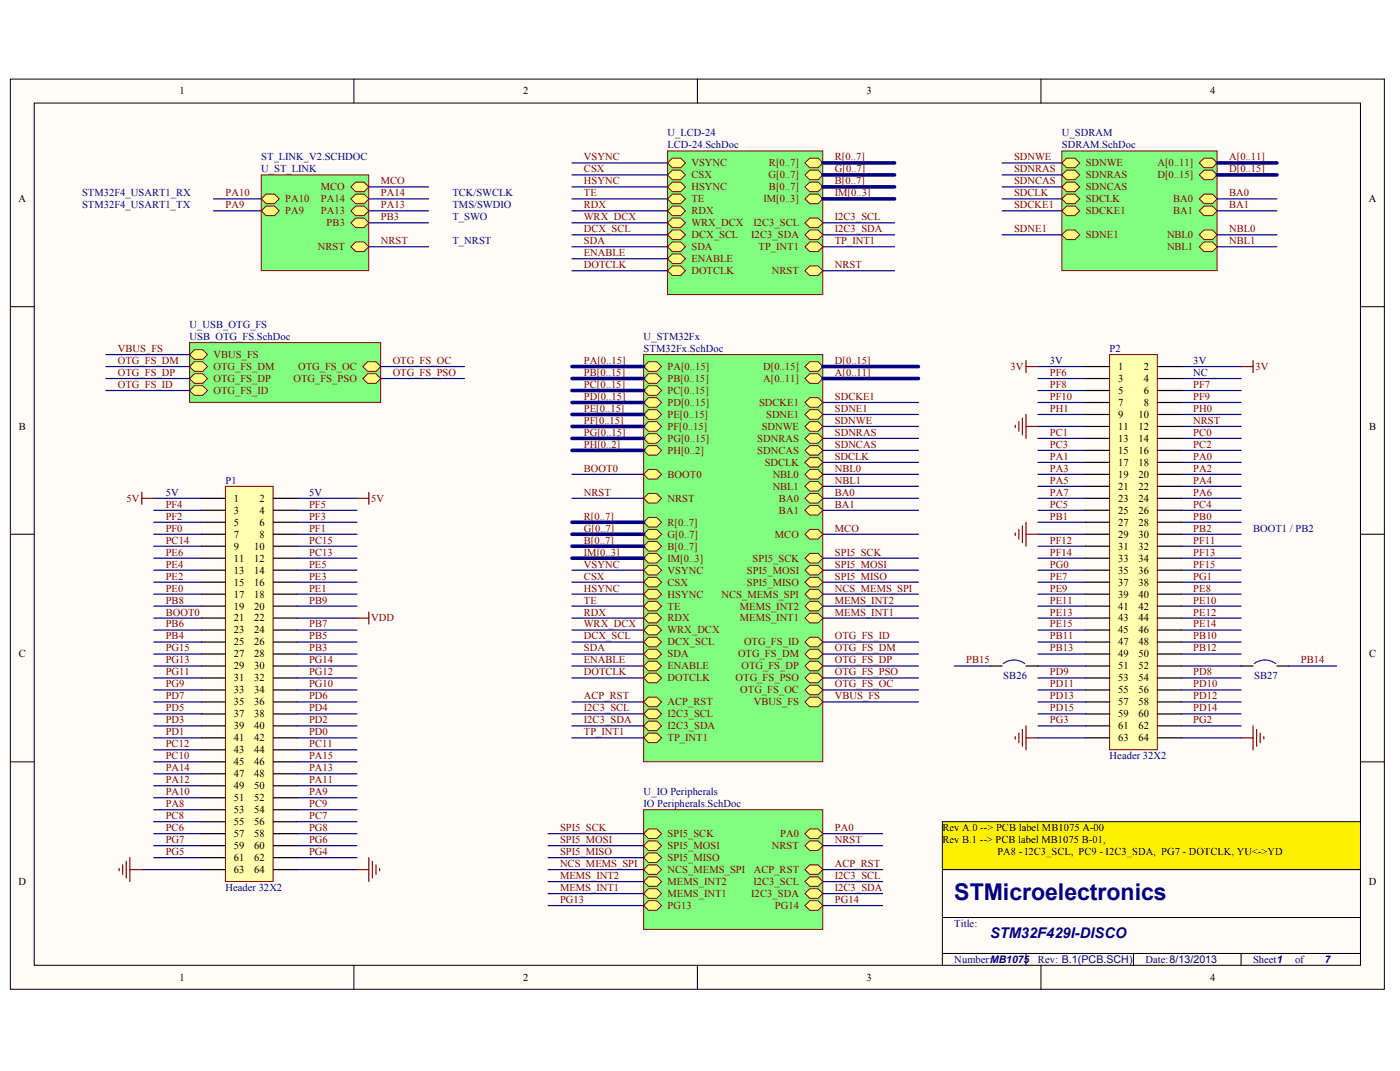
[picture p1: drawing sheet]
<svg xmlns="http://www.w3.org/2000/svg" width="271mm" height="207mm" viewBox="0 0 271 207" stroke-linecap="round" stroke-linejoin="round" font-family="sans-serif">
<defs><g id="words">
<text font-size="4.5" fill="#000080" x="184.7" y="174">STMicroelectronics</text>
<text font-size="2.8" fill="#000080" x="191.6" y="181.4">STM32F429I-DISCO</text>
<g font-size="2">
<text x="34.7" y="18.3">1</text>
<text x="101.2" y="18.3">2</text>
<text x="167.7" y="18.3">3</text>
<text x="234.2" y="18.3">4</text>
<text x="3.6" y="39.1">A</text>
<text x="264.9" y="39.1">A</text>
<text x="216.4" y="71.5">1</text>
<text x="221.3" y="71.5">2</text>
<text x="216.4" y="73.8">3</text>
<text x="216.4" y="76.2">5</text>
<text x="221.3" y="73.8">4</text>
<text x="221.3" y="76.2">6</text>
<text x="3.6" y="83.1">B</text>
<text x="216.4" y="78.5">7</text>
<text x="216.4" y="80.8">9</text>
<text x="216.4" y="83.1">11</text>
<text x="220.3" y="80.8">10</text>
<text x="220.3" y="83.1">12</text>
<text x="221.3" y="78.5">8</text>
<text x="264.9" y="83.1">B</text>
<text x="216.4" y="85.4">13</text>
<text x="216.4" y="87.7">15</text>
<text x="220.3" y="85.4">14</text>
<text x="220.3" y="87.7">16</text>
<text x="216.4" y="90.1">17</text>
<text x="216.4" y="92.4">19</text>
<text x="216.4" y="94.7">21</text>
<text x="220.3" y="90.1">18</text>
<text x="220.3" y="92.4">20</text>
<text x="220.3" y="94.7">22</text>
<text x="45.2" y="97">1</text>
<text x="45.2" y="99.3">3</text>
<text x="45.2" y="101.6">5</text>
<text x="50.2" y="97">2</text>
<text x="50.2" y="99.3">4</text>
<text x="50.2" y="101.6">6</text>
<text x="216.4" y="97">23</text>
<text x="216.4" y="99.3">25</text>
<text x="216.4" y="101.6">27</text>
<text x="220.3" y="97">24</text>
<text x="220.3" y="99.3">26</text>
<text x="220.3" y="101.6">28</text>
<text x="45.2" y="104">7</text>
<text x="45.2" y="106.3">9</text>
<text x="49.2" y="106.3">10</text>
<text x="50.2" y="104">8</text>
<text x="216.4" y="104">29</text>
<text x="216.4" y="106.3">31</text>
<text x="220.3" y="104">30</text>
<text x="220.3" y="106.3">32</text>
<text x="45.2" y="108.6">11</text>
<text x="45.2" y="110.9">13</text>
<text x="45.2" y="113.2">15</text>
<text x="49.2" y="108.6">12</text>
<text x="49.2" y="110.9">14</text>
<text x="49.2" y="113.2">16</text>
<text x="216.4" y="108.6">33</text>
<text x="216.4" y="110.9">35</text>
<text x="216.4" y="113.2">37</text>
<text x="220.3" y="108.6">34</text>
<text x="220.3" y="110.9">36</text>
<text x="220.3" y="113.2">38</text>
<text x="45.2" y="115.5">17</text>
<text x="45.2" y="117.9">19</text>
<text x="49.2" y="115.5">18</text>
<text x="49.2" y="117.9">20</text>
<text x="216.4" y="115.5">39</text>
<text x="216.4" y="117.9">41</text>
<text x="220.3" y="115.5">40</text>
<text x="220.3" y="117.9">42</text>
<text x="45.2" y="120.2">21</text>
<text x="45.2" y="122.5">23</text>
<text x="45.2" y="124.8">25</text>
<text x="49.2" y="120.2">22</text>
<text x="49.2" y="122.5">24</text>
<text x="49.2" y="124.8">26</text>
<text x="216.4" y="120.2">43</text>
<text x="216.4" y="122.5">45</text>
<text x="216.4" y="124.8">47</text>
<text x="220.3" y="120.2">44</text>
<text x="220.3" y="122.5">46</text>
<text x="220.3" y="124.8">48</text>
<text x="3.6" y="127.1">C</text>
<text x="45.2" y="127.1">27</text>
<text x="45.2" y="129.4">29</text>
<text x="45.2" y="131.7">31</text>
<text x="49.2" y="127.1">28</text>
<text x="49.2" y="129.4">30</text>
<text x="49.2" y="131.7">32</text>
<text x="216.4" y="127.1">49</text>
<text x="216.4" y="129.4">51</text>
<text x="216.4" y="131.7">53</text>
<text x="220.3" y="127.1">50</text>
<text x="220.3" y="129.4">52</text>
<text x="220.3" y="131.7">54</text>
<text x="264.9" y="127.1">C</text>
<text x="45.2" y="134.1">33</text>
<text x="45.2" y="136.4">35</text>
<text x="49.2" y="134.1">34</text>
<text x="49.2" y="136.4">36</text>
<text x="216.4" y="134.1">55</text>
<text x="216.4" y="136.4">57</text>
<text x="220.3" y="134.1">56</text>
<text x="220.3" y="136.4">58</text>
<text x="45.2" y="138.7">37</text>
<text x="45.2" y="141">39</text>
<text x="45.2" y="143.3">41</text>
<text x="49.2" y="138.7">38</text>
<text x="49.2" y="141">40</text>
<text x="49.2" y="143.3">42</text>
<text x="216.4" y="138.7">59</text>
<text x="216.4" y="141">61</text>
<text x="216.4" y="143.3">63</text>
<text x="220.3" y="138.7">60</text>
<text x="220.3" y="141">62</text>
<text x="220.3" y="143.3">64</text>
<text x="45.2" y="145.6">43</text>
<text x="45.2" y="148">45</text>
<text x="49.2" y="145.6">44</text>
<text x="49.2" y="148">46</text>
<text x="45.2" y="150.3">47</text>
<text x="45.2" y="152.6">49</text>
<text x="45.2" y="154.9">51</text>
<text x="49.2" y="150.3">48</text>
<text x="49.2" y="152.6">50</text>
<text x="49.2" y="154.9">52</text>
<text x="45.2" y="157.2">53</text>
<text x="45.2" y="159.5">55</text>
<text x="45.2" y="161.9">57</text>
<text x="49.2" y="157.2">54</text>
<text x="49.2" y="159.5">56</text>
<text x="49.2" y="161.9">58</text>
<text x="182.4" y="160.7">Rev A.0 --&gt; PCB label MB1075 A-00</text>
<text x="45.2" y="164.2">59</text>
<text x="45.2" y="166.5">61</text>
<text x="49.2" y="164.2">60</text>
<text x="49.2" y="166.5">62</text>
<text x="182.4" y="163">Rev B.1 --&gt; PCB label MB1075 B-01,</text>
<text x="193" y="165.3">PA8 - I2C3_SCL, PC9 - I2C3_SDA, PG7 - DOTCLK, YU&lt;-&gt;YD</text>
<text x="3.6" y="171.1">D</text>
<text x="45.2" y="168.8">63</text>
<text x="49.2" y="168.8">64</text>
<text x="264.9" y="171.1">D</text>
<text x="34.7" y="189.6">1</text>
<text x="101.2" y="189.6">2</text>
<text x="167.7" y="189.6">3</text>
<text x="234.2" y="189.6">4</text>
</g>
<g font-size="2" fill="#000080">
<text x="129.2" y="26.4">U_LCD-24</text>
<text x="129.2" y="28.7">LCD-24.SchDoc</text>
<text x="205.5" y="26.4">U_SDRAM</text>
<text x="205.5" y="28.7">SDRAM.SchDoc</text>
<text x="50.6" y="33.3">U_ST_LINK</text>
<text x="50.6" y="31">ST_LINK_V2.SCHDOC</text>
<text x="15.9" y="40.3">STM32F4_USART1_TX</text>
<text x="15.9" y="38">STM32F4_USART1_RX</text>
<text x="87.6" y="38">TCK/SWCLK</text>
<text x="87.6" y="40.3">TMS/SWDIO</text>
<text x="87.6" y="42.6">T_SWO</text>
<text x="87.6" y="47.2">T_NRST</text>
<text x="36.7" y="63.4">U_USB_OTG_FS</text>
<text x="36.7" y="65.7">USB_OTG_FS.SchDoc</text>
<text x="124.6" y="65.7">U_STM32Fx</text>
<text x="124.6" y="68.1">STM32Fx.SchDoc</text>
<text x="203.2" y="70.4">3V</text>
<text x="214.7" y="68.1">P2</text>
<text x="230.9" y="70.4">3V</text>
<text x="230.9" y="72.7">NC</text>
<text x="32.1" y="95.9">5V</text>
<text x="43.6" y="93.5">P1</text>
<text x="59.8" y="95.9">5V</text>
<text x="242.5" y="102.8">BOOT1 / PB2</text>
<text x="194.2" y="131.3">SB26</text>
<text x="242.7" y="131.3">SB27</text>
<text x="214.7" y="146.8">Header 32X2</text>
<text x="124.6" y="153.7">U_IO Peripherals</text>
<text x="124.6" y="156.1">IO Peripherals.SchDoc</text>
<text x="43.6" y="172.3">Header 32X2</text>
<text x="184.7" y="179.2">Title:</text>
<text x="184.7" y="186.2">Number:MB1075</text>
<text x="200.9" y="186.2">Rev: B.1(PCB.SCH)</text>
<text x="221.7" y="186.2">Date:8/13/2013</text>
<text x="242.5" y="186.2">Sheet1</text>
<text x="250.6" y="186.2">of</text>
<text x="256.4" y="186.2">7</text>
</g>
<g font-size="2" fill="#800000">
<text x="73.7" y="35.6">MCO</text>
<text x="113" y="31">VSYNC</text>
<text x="113" y="35.6">HSYNC</text>
<text x="113" y="33.3">CSX</text>
<text x="133.8" y="32.2">VSYNC</text>
<text x="133.8" y="34.5">CSX</text>
<text x="148.7" y="34.5">G[0..7]</text>
<text x="148.8" y="32.2">R[0..7]</text>
<text x="161.6" y="35.6">B[0..7]</text>
<text x="161.6" y="33.3">G[0..7]</text>
<text x="161.6" y="31">R[0..7]</text>
<text x="196.2" y="31">SDNWE</text>
<text x="196.2" y="33.3">SDNRAS</text>
<text x="196.2" y="35.6">SDNCAS</text>
<text x="210.1" y="32.2">SDNWE</text>
<text x="210.1" y="34.5">SDNRAS</text>
<text x="224" y="32.2">A[0..11]</text>
<text x="224" y="34.5">D[0..15]</text>
<text x="237.9" y="33.3">D[0..15]</text>
<text x="237.9" y="31">A[0..11]</text>
<text x="43.6" y="40.3">PA9</text>
<text x="43.6" y="38">PA10</text>
<text x="55.2" y="39.1">PA10</text>
<text x="55.2" y="41.4">PA9</text>
<text x="62.1" y="41.4">PA13</text>
<text x="62.1" y="39.1">PA14</text>
<text x="62.1" y="36.8">MCO</text>
<text x="73.7" y="40.3">PA13</text>
<text x="73.7" y="38">PA14</text>
<text x="113" y="38">TE</text>
<text x="113" y="40.3">RDX</text>
<text x="133.8" y="36.8">HSYNC</text>
<text x="133.8" y="39.1">TE</text>
<text x="133.8" y="41.4">RDX</text>
<text x="147.7" y="39.1">IM[0..3]</text>
<text x="148.8" y="36.8">B[0..7]</text>
<text x="161.6" y="38">IM[0..3]</text>
<text x="196.2" y="38">SDCLK</text>
<text x="196.2" y="40.3">SDCKE1</text>
<text x="210.1" y="36.8">SDNCAS</text>
<text x="210.1" y="39.1">SDCLK</text>
<text x="210.1" y="41.4">SDCKE1</text>
<text x="227" y="39.1">BA0</text>
<text x="227" y="41.4">BA1</text>
<text x="237.9" y="38">BA0</text>
<text x="237.9" y="40.3">BA1</text>
<text x="63.2" y="43.7">PB3</text>
<text x="73.7" y="47.2">NRST</text>
<text x="73.7" y="42.6">PB3</text>
<text x="113" y="47.2">SDA</text>
<text x="113" y="44.9">DCX_SCL</text>
<text x="113" y="42.6">WRX_DCX</text>
<text x="133.8" y="43.7">WRX_DCX</text>
<text x="133.8" y="46.1">DCX_SCL</text>
<text x="145.4" y="46.1">I2C3_SDA</text>
<text x="145.8" y="43.7">I2C3_SCL</text>
<text x="161.6" y="47.2">TP_INT1</text>
<text x="161.6" y="44.9">I2C3_SDA</text>
<text x="161.6" y="42.6">I2C3_SCL</text>
<text x="196.2" y="44.9">SDNE1</text>
<text x="210.1" y="46.1">SDNE1</text>
<text x="225.8" y="46.1">NBL0</text>
<text x="237.9" y="44.9">NBL0</text>
<text x="237.9" y="47.2">NBL1</text>
<text x="61.5" y="48.4">NRST</text>
<text x="113" y="49.5">ENABLE</text>
<text x="113" y="51.8">DOTCLK</text>
<text x="133.8" y="50.7">ENABLE</text>
<text x="133.8" y="48.4">SDA</text>
<text x="133.8" y="53">DOTCLK</text>
<text x="146.8" y="48.4">TP_INT1</text>
<text x="149.4" y="53">NRST</text>
<text x="161.6" y="51.8">NRST</text>
<text x="225.8" y="48.4">NBL1</text>
<text x="22.8" y="68.1">VBUS_FS</text>
<text x="22.8" y="70.4">OTG_FS_DM</text>
<text x="41.3" y="71.5">OTG_FS_DM</text>
<text x="41.3" y="69.2">VBUS_FS</text>
<text x="57.7" y="71.5">OTG_FS_OC</text>
<text x="76" y="70.4">OTG_FS_OC</text>
<text x="113" y="70.4">PA[0..15]</text>
<text x="129.2" y="71.5">PA[0..15]</text>
<text x="147.7" y="71.5">D[0..15]</text>
<text x="161.6" y="70.4">D[0..15]</text>
<text x="195.6" y="71.5">3V</text>
<text x="243" y="71.5">3V</text>
<text x="22.8" y="75">OTG_FS_ID</text>
<text x="22.8" y="72.7">OTG_FS_DP</text>
<text x="41.3" y="73.8">OTG_FS_DP</text>
<text x="41.3" y="76.2">OTG_FS_ID</text>
<text x="56.8" y="73.8">OTG_FS_PSO</text>
<text x="76" y="72.7">OTG_FS_PSO</text>
<text x="113" y="72.7">PB[0..15]</text>
<text x="113" y="75">PC[0..15]</text>
<text x="113" y="77.3">PD[0..15]</text>
<text x="129.2" y="73.8">PB[0..15]</text>
<text x="129.2" y="76.2">PC[0..15]</text>
<text x="147.7" y="73.8">A[0..11]</text>
<text x="161.6" y="72.7">A[0..11]</text>
<text x="161.6" y="77.3">SDCKE1</text>
<text x="203.2" y="72.7">PF6</text>
<text x="203.2" y="75">PF8</text>
<text x="203.2" y="77.3">PF10</text>
<text x="230.9" y="75">PF7</text>
<text x="230.9" y="77.3">PF9</text>
<text x="113" y="79.6">PE[0..15]</text>
<text x="113" y="82">PF[0..15]</text>
<text x="129.2" y="78.5">PD[0..15]</text>
<text x="129.2" y="80.8">PE[0..15]</text>
<text x="129.2" y="83.1">PF[0..15]</text>
<text x="146.9" y="78.5">SDCKE1</text>
<text x="147.4" y="83.1">SDNWE</text>
<text x="148.3" y="80.8">SDNE1</text>
<text x="161.6" y="82">SDNWE</text>
<text x="161.6" y="79.6">SDNE1</text>
<text x="203.2" y="79.6">PH1</text>
<text x="230.9" y="82">NRST</text>
<text x="230.9" y="79.6">PH0</text>
<text x="113" y="86.6">PH[0..2]</text>
<text x="113" y="84.3">PG[0..15]</text>
<text x="129.2" y="87.7">PH[0..2]</text>
<text x="129.2" y="85.4">PG[0..15]</text>
<text x="146.6" y="85.4">SDNRAS</text>
<text x="146.6" y="87.7">SDNCAS</text>
<text x="161.6" y="84.3">SDNRAS</text>
<text x="161.6" y="86.6">SDNCAS</text>
<text x="161.6" y="88.9">SDCLK</text>
<text x="203.2" y="88.9">PA1</text>
<text x="203.2" y="84.3">PC1</text>
<text x="203.2" y="86.6">PC3</text>
<text x="230.9" y="88.9">PA0</text>
<text x="230.9" y="86.6">PC2</text>
<text x="230.9" y="84.3">PC0</text>
<text x="113" y="91.2">BOOT0</text>
<text x="113" y="95.9">NRST</text>
<text x="129.2" y="92.4">BOOT0</text>
<text x="148" y="90.1">SDCLK</text>
<text x="149.5" y="92.4">NBL0</text>
<text x="149.5" y="94.7">NBL1</text>
<text x="161.6" y="91.2">NBL0</text>
<text x="161.6" y="93.5">NBL1</text>
<text x="161.6" y="95.9">BA0</text>
<text x="203.2" y="91.2">PA3</text>
<text x="203.2" y="93.5">PA5</text>
<text x="203.2" y="95.9">PA7</text>
<text x="230.9" y="91.2">PA2</text>
<text x="230.9" y="93.5">PA4</text>
<text x="230.9" y="95.9">PA6</text>
<text x="24.5" y="97">5V</text>
<text x="32.1" y="100.5">PF2</text>
<text x="32.1" y="98.2">PF4</text>
<text x="59.8" y="100.5">PF3</text>
<text x="59.8" y="98.2">PF5</text>
<text x="71.8" y="97">5V</text>
<text x="113" y="100.5">R[0..7]</text>
<text x="129.2" y="97">NRST</text>
<text x="129.2" y="101.6">R[0..7]</text>
<text x="150.7" y="97">BA0</text>
<text x="150.7" y="99.3">BA1</text>
<text x="161.6" y="98.2">BA1</text>
<text x="203.2" y="100.5">PB1</text>
<text x="203.2" y="98.2">PC5</text>
<text x="230.9" y="100.5">PB0</text>
<text x="230.9" y="98.2">PC4</text>
<text x="32.1" y="107.4">PE6</text>
<text x="32.1" y="105.1">PC14</text>
<text x="32.1" y="102.8">PF0</text>
<text x="59.8" y="105.1">PC15</text>
<text x="59.8" y="107.4">PC13</text>
<text x="59.8" y="102.8">PF1</text>
<text x="113" y="105.1">B[0..7]</text>
<text x="113" y="102.8">G[0..7]</text>
<text x="113" y="107.4">IM[0..3]</text>
<text x="129.2" y="104">G[0..7]</text>
<text x="129.2" y="106.3">B[0..7]</text>
<text x="150" y="104">MCO</text>
<text x="161.6" y="102.8">MCO</text>
<text x="161.6" y="107.4">SPI5_SCK</text>
<text x="203.2" y="105.1">PF12</text>
<text x="203.2" y="107.4">PF14</text>
<text x="230.9" y="102.8">PB2</text>
<text x="230.9" y="105.1">PF11</text>
<text x="230.9" y="107.4">PF13</text>
<text x="32.1" y="112.1">PE2</text>
<text x="32.1" y="109.7">PE4</text>
<text x="59.8" y="112.1">PE3</text>
<text x="59.8" y="109.7">PE5</text>
<text x="113" y="109.7">VSYNC</text>
<text x="113" y="112.1">CSX</text>
<text x="129.2" y="108.6">IM[0..3]</text>
<text x="129.2" y="110.9">VSYNC</text>
<text x="129.2" y="113.2">CSX</text>
<text x="144.5" y="113.2">SPI5_MISO</text>
<text x="144.5" y="110.9">SPI5_MOSI</text>
<text x="145.6" y="108.6">SPI5_SCK</text>
<text x="161.6" y="112.1">SPI5_MISO</text>
<text x="161.6" y="109.7">SPI5_MOSI</text>
<text x="203.2" y="112.1">PE7</text>
<text x="203.2" y="109.7">PG0</text>
<text x="230.9" y="109.7">PF15</text>
<text x="230.9" y="112.1">PG1</text>
<text x="32.1" y="119">BOOT0</text>
<text x="32.1" y="114.4">PE0</text>
<text x="32.1" y="116.7">PB8</text>
<text x="59.8" y="114.4">PE1</text>
<text x="59.8" y="116.7">PB9</text>
<text x="113" y="114.4">HSYNC</text>
<text x="113" y="116.7">TE</text>
<text x="113" y="119">RDX</text>
<text x="129.2" y="115.5">HSYNC</text>
<text x="129.2" y="117.9">TE</text>
<text x="139.6" y="115.5">NCS_MEMS_SPI</text>
<text x="143.2" y="117.9">MEMS_INT2</text>
<text x="161.6" y="119">MEMS_INT1</text>
<text x="161.6" y="114.4">NCS_MEMS_SPI</text>
<text x="161.6" y="116.7">MEMS_INT2</text>
<text x="203.2" y="114.4">PE9</text>
<text x="203.2" y="116.7">PE11</text>
<text x="203.2" y="119">PE13</text>
<text x="230.9" y="114.4">PE8</text>
<text x="230.9" y="116.7">PE10</text>
<text x="230.9" y="119">PE12</text>
<text x="32.1" y="123.6">PB4</text>
<text x="32.1" y="121.3">PB6</text>
<text x="32.1" y="126">PG15</text>
<text x="59.8" y="126">PB3</text>
<text x="59.8" y="123.6">PB5</text>
<text x="59.8" y="121.3">PB7</text>
<text x="71.8" y="120.2">VDD</text>
<text x="113" y="121.3">WRX_DCX</text>
<text x="113" y="123.6">DCX_SCL</text>
<text x="113" y="126">SDA</text>
<text x="129.2" y="122.5">WRX_DCX</text>
<text x="129.2" y="120.2">RDX</text>
<text x="129.2" y="124.8">DCX_SCL</text>
<text x="143.2" y="120.2">MEMS_INT1</text>
<text x="144" y="124.8">OTG_FS_ID</text>
<text x="161.6" y="123.6">OTG_FS_ID</text>
<text x="161.6" y="126">OTG_FS_DM</text>
<text x="203.2" y="121.3">PE15</text>
<text x="203.2" y="123.6">PB11</text>
<text x="203.2" y="126">PB13</text>
<text x="230.9" y="121.3">PE14</text>
<text x="230.9" y="123.6">PB10</text>
<text x="230.9" y="126">PB12</text>
<text x="32.1" y="130.6">PG11</text>
<text x="32.1" y="128.3">PG13</text>
<text x="59.8" y="130.6">PG12</text>
<text x="59.8" y="128.3">PG14</text>
<text x="113" y="128.3">ENABLE</text>
<text x="113" y="130.6">DOTCLK</text>
<text x="129.2" y="129.4">ENABLE</text>
<text x="129.2" y="127.1">SDA</text>
<text x="129.2" y="131.7">DOTCLK</text>
<text x="142.4" y="131.7">OTG_FS_PSO</text>
<text x="142.8" y="127.1">OTG_FS_DM</text>
<text x="143.5" y="129.4">OTG_FS_DP</text>
<text x="161.6" y="128.3">OTG_FS_DP</text>
<text x="161.6" y="130.6">OTG_FS_PSO</text>
<text x="187" y="128.3">PB15</text>
<text x="203.2" y="130.6">PD9</text>
<text x="230.9" y="130.6">PD8</text>
<text x="251.7" y="128.3">PB14</text>
<text x="32.1" y="135.2">PD7</text>
<text x="32.1" y="137.5">PD5</text>
<text x="32.1" y="132.9">PG9</text>
<text x="59.8" y="137.5">PD4</text>
<text x="59.8" y="135.2">PD6</text>
<text x="59.8" y="132.9">PG10</text>
<text x="113" y="137.5">I2C3_SCL</text>
<text x="113" y="135.2">ACP_RST</text>
<text x="129.2" y="136.4">ACP_RST</text>
<text x="143.3" y="134.1">OTG_FS_OC</text>
<text x="145.9" y="136.4">VBUS_FS</text>
<text x="161.6" y="135.2">VBUS_FS</text>
<text x="161.6" y="132.9">OTG_FS_OC</text>
<text x="203.2" y="132.9">PD11</text>
<text x="203.2" y="135.2">PD13</text>
<text x="203.2" y="137.5">PD15</text>
<text x="230.9" y="132.9">PD10</text>
<text x="230.9" y="135.2">PD12</text>
<text x="230.9" y="137.5">PD14</text>
<text x="32.1" y="142.2">PD1</text>
<text x="32.1" y="139.9">PD3</text>
<text x="59.8" y="139.9">PD2</text>
<text x="59.8" y="142.2">PD0</text>
<text x="113" y="142.2">TP_INT1</text>
<text x="113" y="139.9">I2C3_SDA</text>
<text x="129.2" y="143.3">TP_INT1</text>
<text x="129.2" y="138.7">I2C3_SCL</text>
<text x="129.2" y="141">I2C3_SDA</text>
<text x="203.2" y="139.9">PG3</text>
<text x="230.9" y="139.9">PG2</text>
<text x="32.1" y="149.1">PA14</text>
<text x="32.1" y="146.8">PC10</text>
<text x="32.1" y="144.5">PC12</text>
<text x="59.8" y="149.1">PA13</text>
<text x="59.8" y="146.8">PA15</text>
<text x="59.8" y="144.5">PC11</text>
<text x="32.1" y="153.7">PA10</text>
<text x="32.1" y="151.4">PA12</text>
<text x="59.8" y="153.7">PA9</text>
<text x="59.8" y="151.4">PA11</text>
<text x="32.1" y="156.1">PA8</text>
<text x="32.1" y="160.7">PC6</text>
<text x="32.1" y="158.4">PC8</text>
<text x="59.8" y="158.4">PC7</text>
<text x="59.8" y="156.1">PC9</text>
<text x="59.8" y="160.7">PG8</text>
<text x="108.4" y="160.7">SPI5_SCK</text>
<text x="129.2" y="161.9">SPI5_SCK</text>
<text x="151" y="161.9">PA0</text>
<text x="161.6" y="160.7">PA0</text>
<text x="32.1" y="165.3">PG5</text>
<text x="32.1" y="163">PG7</text>
<text x="59.8" y="165.3">PG4</text>
<text x="59.8" y="163">PG6</text>
<text x="108.4" y="167.6">NCS_MEMS_SPI</text>
<text x="108.4" y="165.3">SPI5_MISO</text>
<text x="108.4" y="163">SPI5_MOSI</text>
<text x="129.2" y="166.5">SPI5_MISO</text>
<text x="129.2" y="164.2">SPI5_MOSI</text>
<text x="149.4" y="164.2">NRST</text>
<text x="161.6" y="163">NRST</text>
<text x="161.6" y="167.6">ACP_RST</text>
<text x="108.4" y="172.3">MEMS_INT1</text>
<text x="108.4" y="170">MEMS_INT2</text>
<text x="129.2" y="173.4">MEMS_INT1</text>
<text x="129.2" y="168.8">NCS_MEMS_SPI</text>
<text x="129.2" y="171.1">MEMS_INT2</text>
<text x="145.4" y="173.4">I2C3_SDA</text>
<text x="145.8" y="171.1">I2C3_SCL</text>
<text x="145.9" y="168.8">ACP_RST</text>
<text x="161.6" y="172.3">I2C3_SDA</text>
<text x="161.6" y="170">I2C3_SCL</text>
<text x="108.4" y="174.6">PG13</text>
<text x="129.2" y="175.7">PG13</text>
<text x="150" y="175.7">PG14</text>
<text x="161.6" y="174.6">PG14</text>
</g>
</g></defs>
<g fill="#fffcf8" stroke="#000" stroke-width=".19">
<path d="M2 15.3h265.9v176h-265.9z"/>
<path d="M6.6 19.9h256.7v166.7h-256.7z"/>
</g>
<g fill="none" stroke="#000" stroke-width=".19">
<path d="M68.5 15.3v4.6M135 15.3v4.6M201.4 15.3v4.6M2 59.3h4.6M263.3 59.3h4.6M2 103.3h4.6M263.3 103.3h4.6M2 147.3h4.6M263.3 147.3h4.6M182.4 177.4h80.9M263.3 168.1h-80.9v18.6M68.5 186.7v4.6"/>
<path d="M135 186.7v4.6M182.4 184.4h80.9M198.6 184.4v2.3M201.4 186.7v4.6M219.4 184.4v2.3M240.2 184.4v2.3"/>
</g>
<g fill="none" stroke="#000080" stroke-width=".23">
<path d="M200.9 70.9h9.2M200.9 73.2h9.2M228.6 75.5h11.6M228.6 77.8h11.6M228.6 80.1h11.6M228.6 98.7h11.6M228.6 94h11.6M228.6 96.4h11.6M228.6 89.4h11.6M228.6 82.5h11.6M228.6 84.8h11.6M228.6 87.1h11.6"/>
<path d="M228.6 91.7h11.6M228.6 117.2h11.6M228.6 119.5h11.6M228.6 114.9h11.6M228.6 107.9h11.6M228.6 110.2h11.6M228.6 112.6h11.6M228.6 101h11.6M228.6 103.3h11.6M228.6 105.6h11.6M228.6 126.5h11.6M228.6 124.1h11.6"/>
<path d="M228.6 121.8h11.6"/>
</g>
<path d="M240.2 142.7h2.3M242.5 140.4v4.6M243.2 141v3.3M243.9 141.7v1.9M244.6 142.4v.5" fill="none" stroke="#800000" stroke-width=".23"/>
<path d="M205.5 29.2h30v23.1h-30z" fill="#80ff80" stroke="#800000" stroke-width=".19"/>
<g fill="#ffff80" stroke="#800000" stroke-width=".19">
<path d="M233 30.6h1.6l1 .9-1 .9h-1.6l-.9-.9z" fill-rule="evenodd"/>
<path d="M233 32.9h1.6l1 .9-1 .9h-1.6l-.9-.9z" fill-rule="evenodd"/>
<path d="M206.4 44.5h1.6l1 .9-1 .9h-1.6l-.9-.9z" fill-rule="evenodd"/>
<path d="M233 46.8h1.6l1 .9-1 .9h-1.6l-.9-.9z" fill-rule="evenodd"/>
<path d="M233 44.5h1.6l1 .9-1 .9h-1.6l-.9-.9z" fill-rule="evenodd"/>
<path d="M206.4 30.6h1.6l1 .9-1 .9h-1.6l-.9-.9z" fill-rule="evenodd"/>
<path d="M206.4 32.9h1.6l1 .9-1 .9h-1.6l-.9-.9z" fill-rule="evenodd"/>
<path d="M206.4 35.2h1.6l1 .9-1 1h-1.6l-.9-1z" fill-rule="evenodd"/>
<path d="M206.4 37.5h1.6l1 1-1 .9h-1.6l-.9-.9z" fill-rule="evenodd"/>
<path d="M206.4 39.8h1.6l1 1-1 .9h-1.6l-.9-.9z" fill-rule="evenodd"/>
<path d="M233 37.5h1.6l1 1-1 .9h-1.6l-.9-.9z" fill-rule="evenodd"/>
<path d="M233 39.8h1.6l1 1-1 .9h-1.6l-.9-.9z" fill-rule="evenodd"/>
</g>
<path d="M124.6 156.6h34.6v23.1h-34.6z" fill="#80ff80" stroke="#800000" stroke-width=".19"/>
<g fill="#ffff80" stroke="#800000" stroke-width=".19">
<path d="M156.7 160.3h1.6l.9 .9-.9 .9h-1.6l-.9-.9z" fill-rule="evenodd"/>
<path d="M156.7 162.6h1.6l.9 .9-.9 .9h-1.6l-.9-.9z" fill-rule="evenodd"/>
<path d="M125.5 171.8h1.6l.9 1-.9 .9h-1.6l-.9-.9z" fill-rule="evenodd"/>
<path d="M125.5 167.2h1.6l.9 .9-.9 1h-1.6l-.9-1z" fill-rule="evenodd"/>
<path d="M125.5 169.5h1.6l.9 1-.9 .9h-1.6l-.9-.9z" fill-rule="evenodd"/>
<path d="M125.5 160.3h1.6l.9 .9-.9 .9h-1.6l-.9-.9z" fill-rule="evenodd"/>
<path d="M125.5 164.9h1.6l.9 .9-.9 1h-1.6l-.9-1z" fill-rule="evenodd"/>
<path d="M125.5 162.6h1.6l.9 .9-.9 .9h-1.6l-.9-.9z" fill-rule="evenodd"/>
<path d="M156.7 167.2h1.6l.9 .9-.9 1h-1.6l-.9-1z" fill-rule="evenodd"/>
<path d="M156.7 169.5h1.6l.9 1-.9 .9h-1.6l-.9-.9z" fill-rule="evenodd"/>
<path d="M156.7 171.8h1.6l.9 1-.9 .9h-1.6l-.9-.9z" fill-rule="evenodd"/>
<path d="M125.5 174.2h1.6l.9 .9-.9 .9h-1.6l-.9-.9z" fill-rule="evenodd"/>
<path d="M156.7 174.2h1.6l.9 .9-.9 .9h-1.6l-.9-.9z" fill-rule="evenodd"/>
</g>
<path d="M124.6 68.6h34.6v78.7h-34.6z" fill="#80ff80" stroke="#800000" stroke-width=".19"/>
<g fill="#ffff80" stroke="#800000" stroke-width=".19">
<path d="M125.5 90.8h1.6l.9 .9-.9 .9h-1.6l-.9-.9z" fill-rule="evenodd"/>
<path d="M125.5 95.4h1.6l.9 1-.9 .9h-1.6l-.9-.9z" fill-rule="evenodd"/>
<path d="M156.7 102.4h1.6l.9 .9-.9 .9h-1.6l-.9-.9z" fill-rule="evenodd"/>
<path d="M156.7 69.9h1.6l.9 1-.9 .9h-1.6l-.9-.9z" fill-rule="evenodd"/>
<path d="M156.7 72.3h1.6l.9 .9-.9 .9h-1.6l-.9-.9z" fill-rule="evenodd"/>
<path d="M156.7 76.9h1.6l.9 .9-.9 .9h-1.6l-.9-.9z" fill-rule="evenodd"/>
<path d="M156.7 79.2h1.6l.9 .9-.9 1h-1.6l-.9-1z" fill-rule="evenodd"/>
<path d="M156.7 81.5h1.6l.9 1-.9 .9h-1.6l-.9-.9z" fill-rule="evenodd"/>
<path d="M156.7 90.8h1.6l.9 .9-.9 .9h-1.6l-.9-.9z" fill-rule="evenodd"/>
<path d="M156.7 83.8h1.6l.9 1-.9 .9h-1.6l-.9-.9z" fill-rule="evenodd"/>
<path d="M156.7 93.1h1.6l.9 .9-.9 1h-1.6l-.9-1z" fill-rule="evenodd"/>
<path d="M156.7 88.5h1.6l.9 .9-.9 .9h-1.6l-.9-.9z" fill-rule="evenodd"/>
<path d="M156.7 86.2h1.6l.9 .9-.9 .9h-1.6l-.9-.9z" fill-rule="evenodd"/>
<path d="M156.7 95.4h1.6l.9 1-.9 .9h-1.6l-.9-.9z" fill-rule="evenodd"/>
<path d="M156.7 97.7h1.6l.9 1-.9 .9h-1.6l-.9-.9z" fill-rule="evenodd"/>
<path d="M125.5 69.9h1.6l.9 1-.9 .9h-1.6l-.9-.9z" fill-rule="evenodd"/>
<path d="M125.5 72.3h1.6l.9 .9-.9 .9h-1.6l-.9-.9z" fill-rule="evenodd"/>
<path d="M125.5 74.6h1.6l.9 .9-.9 .9h-1.6l-.9-.9z" fill-rule="evenodd"/>
<path d="M125.5 76.9h1.6l.9 .9-.9 .9h-1.6l-.9-.9z" fill-rule="evenodd"/>
<path d="M125.5 79.2h1.6l.9 .9-.9 1h-1.6l-.9-1z" fill-rule="evenodd"/>
<path d="M125.5 86.2h1.6l.9 .9-.9 .9h-1.6l-.9-.9z" fill-rule="evenodd"/>
<path d="M125.5 81.5h1.6l.9 1-.9 .9h-1.6l-.9-.9z" fill-rule="evenodd"/>
<path d="M125.5 83.8h1.6l.9 1-.9 .9h-1.6l-.9-.9z" fill-rule="evenodd"/>
<path d="M125.5 100.1h1.6l.9 .9-.9 .9h-1.6l-.9-.9z" fill-rule="evenodd"/>
<path d="M125.5 102.4h1.6l.9 .9-.9 .9h-1.6l-.9-.9z" fill-rule="evenodd"/>
<path d="M125.5 104.7h1.6l.9 .9-.9 .9h-1.6l-.9-.9z" fill-rule="evenodd"/>
<path d="M125.5 107h1.6l.9 .9-.9 1h-1.6l-.9-1z" fill-rule="evenodd"/>
<path d="M125.5 141.7h1.6l.9 1-.9 .9h-1.6l-.9-.9z" fill-rule="evenodd"/>
<path d="M125.5 109.3h1.6l.9 .9-.9 1h-1.6l-.9-1z" fill-rule="evenodd"/>
<path d="M125.5 111.6h1.6l.9 1-.9 .9h-1.6l-.9-.9z" fill-rule="evenodd"/>
<path d="M125.5 114h1.6l.9 .9-.9 .9h-1.6l-.9-.9z" fill-rule="evenodd"/>
<path d="M125.5 116.3h1.6l.9 .9-.9 .9h-1.6l-.9-.9z" fill-rule="evenodd"/>
<path d="M125.5 120.9h1.6l.9 .9-.9 1h-1.6l-.9-1z" fill-rule="evenodd"/>
<path d="M125.5 118.6h1.6l.9 .9-.9 .9h-1.6l-.9-.9z" fill-rule="evenodd"/>
<path d="M125.5 127.8h1.6l.9 1-.9 .9h-1.6l-.9-.9z" fill-rule="evenodd"/>
<path d="M125.5 123.2h1.6l.9 .9-.9 1h-1.6l-.9-1z" fill-rule="evenodd"/>
<path d="M125.5 125.5h1.6l.9 1-.9 .9h-1.6l-.9-.9z" fill-rule="evenodd"/>
<path d="M125.5 137.1h1.6l.9 .9-.9 1h-1.6l-.9-1z" fill-rule="evenodd"/>
<path d="M125.5 139.4h1.6l.9 1-.9 .9h-1.6l-.9-.9z" fill-rule="evenodd"/>
<path d="M125.5 134.8h1.6l.9 .9-.9 .9h-1.6l-.9-.9z" fill-rule="evenodd"/>
<path d="M156.7 118.6h1.6l.9 .9-.9 .9h-1.6l-.9-.9z" fill-rule="evenodd"/>
<path d="M156.7 114h1.6l.9 .9-.9 .9h-1.6l-.9-.9z" fill-rule="evenodd"/>
<path d="M156.7 116.3h1.6l.9 .9-.9 .9h-1.6l-.9-.9z" fill-rule="evenodd"/>
<path d="M156.7 107h1.6l.9 .9-.9 1h-1.6l-.9-1z" fill-rule="evenodd"/>
<path d="M156.7 111.6h1.6l.9 1-.9 .9h-1.6l-.9-.9z" fill-rule="evenodd"/>
<path d="M156.7 109.3h1.6l.9 .9-.9 1h-1.6l-.9-1z" fill-rule="evenodd"/>
<path d="M156.7 123.2h1.6l.9 .9-.9 1h-1.6l-.9-1z" fill-rule="evenodd"/>
<path d="M156.7 125.5h1.6l.9 1-.9 .9h-1.6l-.9-.9z" fill-rule="evenodd"/>
<path d="M156.7 127.8h1.6l.9 1-.9 .9h-1.6l-.9-.9z" fill-rule="evenodd"/>
<path d="M156.7 130.2h1.6l.9 .9-.9 .9h-1.6l-.9-.9z" fill-rule="evenodd"/>
<path d="M156.7 132.5h1.6l.9 .9-.9 .9h-1.6l-.9-.9z" fill-rule="evenodd"/>
<path d="M156.7 134.8h1.6l.9 .9-.9 .9h-1.6l-.9-.9z" fill-rule="evenodd"/>
<path d="M125.5 130.2h1.6l.9 .9-.9 .9h-1.6l-.9-.9z" fill-rule="evenodd"/>
</g>
<path d="M36.7 66.2h37v11.6h-37z" fill="#80ff80" stroke="#800000" stroke-width=".19"/>
<g fill="#ffff80" stroke="#800000" stroke-width=".19">
<path d="M71.1 72.3h1.7l.9 .9-.9 .9h-1.7l-.9-.9z" fill-rule="evenodd"/>
<path d="M71.1 69.9h1.7l.9 1-.9 .9h-1.7l-.9-.9z" fill-rule="evenodd"/>
<path d="M37.6 69.9h1.6l1 1-1 .9h-1.6l-.9-.9z" fill-rule="evenodd"/>
<path d="M37.6 72.3h1.6l1 .9-1 .9h-1.6l-.9-.9z" fill-rule="evenodd"/>
<path d="M37.6 74.6h1.6l1 .9-1 .9h-1.6l-.9-.9z" fill-rule="evenodd"/>
<path d="M37.6 67.6h1.6l1 1-1 .9h-1.6l-.9-.9z" fill-rule="evenodd"/>
</g>
<g fill="none" stroke="#000080" stroke-width=".23">
<path d="M193.9 38.5h11.6M193.9 36.1h11.6M193.9 33.8h11.6M193.9 31.5h11.6M235.6 38.5h11.5M193.9 45.4h11.6M193.9 40.8h11.6M20.5 75.5h16.2M20.5 73.2h16.2M20.5 70.9h16.2M20.5 68.6h16.2M73.7 73.2h16.2"/>
<path d="M73.7 70.9h16.2M200.9 75.5h9.2M200.9 77.8h9.2M228.6 73.2h11.6M228.6 70.9h11.6M110.7 96.4h13.9M110.7 91.7h13.9M200.9 94h9.2M200.9 96.4h9.2M200.9 98.7h9.2M200.9 87.1h9.2M200.9 89.4h9.2"/>
<path d="M200.9 91.7h9.2M200.9 82.5h9.2M200.9 84.8h9.2M200.9 80.1h9.2M159.2 103.3h18.5M200.9 103.3h9.2M200.9 110.2h9.2M200.9 107.9h9.2M200.9 101h9.2M200.9 105.6h9.2M200.9 112.6h9.2M200.9 114.9h9.2"/>
<path d="M200.9 117.2h9.2M200.9 119.5h9.2M200.9 121.8h9.2M200.9 124.1h9.2M200.9 126.5h9.2M106.1 161.2h18.5M159.2 163.5h11.6M159.2 161.2h11.6"/>
</g>
<g fill="none" stroke="#800000" stroke-width=".23">
<path d="M198.6 69.7v2.3M198.6 70.9h2.3M240.2 70.9h2.3M242.5 69.7v2.3M196.5 82.2v.5M197.2 81.5v1.9M197.9 80.8v3.3M198.6 80.1v4.7M198.6 82.5h2.3M196.5 103.1v.4M197.2 102.4v1.8M197.9 101.7v3.2"/>
<path d="M198.6 101v4.6M198.6 103.3h2.3M196.5 142.4v.5M197.2 141.7v1.9M197.9 141v3.3M198.6 140.4v4.6M198.6 142.7h2.3"/>
</g>
<path d="M182.4 158.9h80.9v9.2h-80.9z" fill="#fdf101" stroke="#000" stroke-width=".19"/>
<path d="M50.6 33.8h20.8v18.5h-20.8z" fill="#80ff80" stroke="#800000" stroke-width=".19"/>
<g fill="#ffff80" stroke="#800000" stroke-width=".19">
<path d="M68.8 39.8h1.7l.9 1-.9 .9h-1.7l-.9-.9z" fill-rule="evenodd"/>
<path d="M68.8 37.5h1.7l.9 1-.9 .9h-1.7l-.9-.9z" fill-rule="evenodd"/>
<path d="M68.8 46.8h1.7l.9 .9-.9 .9h-1.7l-.9-.9z" fill-rule="evenodd"/>
<path d="M68.8 42.2h1.7l.9 .9-.9 .9h-1.7l-.9-.9z" fill-rule="evenodd"/>
<path d="M68.8 35.2h1.7l.9 .9-.9 1h-1.7l-.9-1z" fill-rule="evenodd"/>
<path d="M51.5 37.5h1.6l.9 1-.9 .9h-1.6l-.9-.9z" fill-rule="evenodd"/>
<path d="M51.5 39.8h1.6l.9 1-.9 .9h-1.6l-.9-.9z" fill-rule="evenodd"/>
</g>
<g fill="none" stroke="#000080" stroke-width=".23">
<path d="M41.3 38.5h9.3M71.4 38.5h11.5M71.4 36.1h11.5M41.3 40.8h9.3M71.4 40.8h11.5M71.4 47.7h11.5M71.4 43.1h11.5M235.6 40.8h11.5M235.6 47.7h11.5M235.6 45.4h11.5M159.2 77.8h18.5M159.2 80.1h18.5"/>
<path d="M159.2 89.4h18.5M159.2 87.1h18.5M159.2 84.8h18.5M159.2 82.5h18.5M159.2 96.4h18.5M159.2 94h18.5M159.2 91.7h18.5M159.2 98.7h18.5"/>
</g>
<path d="M235.6 33.8h11.5M235.6 31.5h11.5M110.7 70.9h13.9M110.7 73.2h13.9M110.7 75.5h13.9M110.7 77.8h13.9M159.2 70.9h18.5M159.2 73.2h18.5M110.7 80.1h13.9M110.7 87.1h13.9M110.7 82.5h13.9M110.7 84.8h13.9" fill="none" stroke="#000080" stroke-width=".69"/>
<path d="M129.2 29.2h30v27.8h-30z" fill="#80ff80" stroke="#800000" stroke-width=".19"/>
<g fill="#ffff80" stroke="#800000" stroke-width=".19">
<path d="M156.7 51.4h1.6l.9 .9-.9 1h-1.6l-.9-1z" fill-rule="evenodd"/>
<path d="M156.7 35.2h1.6l.9 .9-.9 1h-1.6l-.9-1z" fill-rule="evenodd"/>
<path d="M156.7 32.9h1.6l.9 .9-.9 .9h-1.6l-.9-.9z" fill-rule="evenodd"/>
<path d="M156.7 30.6h1.6l.9 .9-.9 .9h-1.6l-.9-.9z" fill-rule="evenodd"/>
<path d="M156.7 37.5h1.6l.9 1-.9 .9h-1.6l-.9-.9z" fill-rule="evenodd"/>
<path d="M156.7 46.8h1.6l.9 .9-.9 .9h-1.6l-.9-.9z" fill-rule="evenodd"/>
<path d="M130.1 30.6h1.6l1 .9-1 .9h-1.6l-.9-.9z" fill-rule="evenodd"/>
<path d="M130.1 32.9h1.6l1 .9-1 .9h-1.6l-.9-.9z" fill-rule="evenodd"/>
<path d="M130.1 35.2h1.6l1 .9-1 1h-1.6l-.9-1z" fill-rule="evenodd"/>
<path d="M130.1 37.5h1.6l1 1-1 .9h-1.6l-.9-.9z" fill-rule="evenodd"/>
<path d="M130.1 42.2h1.6l1 .9-1 .9h-1.6l-.9-.9z" fill-rule="evenodd"/>
<path d="M130.1 39.8h1.6l1 1-1 .9h-1.6l-.9-.9z" fill-rule="evenodd"/>
<path d="M130.1 49.1h1.6l1 .9-1 1h-1.6l-.9-1z" fill-rule="evenodd"/>
<path d="M130.1 44.5h1.6l1 .9-1 .9h-1.6l-.9-.9z" fill-rule="evenodd"/>
<path d="M130.1 46.8h1.6l1 .9-1 .9h-1.6l-.9-.9z" fill-rule="evenodd"/>
<path d="M156.7 42.2h1.6l.9 .9-.9 .9h-1.6l-.9-.9z" fill-rule="evenodd"/>
<path d="M156.7 44.5h1.6l.9 .9-.9 .9h-1.6l-.9-.9z" fill-rule="evenodd"/>
<path d="M130.1 51.4h1.6l1 .9-1 1h-1.6l-.9-1z" fill-rule="evenodd"/>
</g>
<g fill="none" stroke="#000080" stroke-width=".23">
<path d="M110.7 31.5h18.5M110.7 33.8h18.5M110.7 36.1h18.5M110.7 38.5h18.5M110.7 40.8h18.5M110.7 43.1h18.5M110.7 45.4h18.5M110.7 47.7h18.5M110.7 50h18.5M110.7 52.3h18.5M159.2 43.1h13.9M159.2 45.4h13.9"/>
<path d="M159.2 47.7h13.9M159.2 52.3h13.9M110.7 110.2h13.9M110.7 112.6h13.9M110.7 114.9h13.9M110.7 117.2h13.9M110.7 119.5h13.9M110.7 121.8h13.9M110.7 124.1h13.9M110.7 126.5h13.9M110.7 128.8h13.9M110.7 131.1h13.9"/>
<path d="M110.7 135.7h13.9M110.7 138h13.9M110.7 140.4h13.9M106.1 163.5h18.5M106.1 165.8h18.5M106.1 168.1h18.5M106.1 170.5h18.5M106.1 172.8h18.5M159.2 168.1h11.6M159.2 170.5h11.6M159.2 172.8h11.6"/>
</g>
<path d="M159.2 36.1h13.9M159.2 33.8h13.9M159.2 31.5h13.9M159.2 38.5h13.9M110.7 105.6h13.9M110.7 103.3h13.9M110.7 101h13.9M110.7 107.9h13.9" fill="none" stroke="#000080" stroke-width=".69"/>
<path d="M214.7 68.6h9.3v76.4h-9.3z" fill="#ffffb0" stroke="#800000" stroke-width=".19"/>
<g fill="none" stroke="#000" stroke-width=".23">
<path d="M210.1 70.9h4.6M210.1 73.2h4.6M210.1 75.5h4.6M210.1 77.8h4.6M224 70.9h4.6M224 73.2h4.6M224 75.5h4.6M224 77.8h4.6M210.1 80.1h4.6M210.1 82.5h4.6M210.1 84.8h4.6M210.1 87.1h4.6"/>
<path d="M210.1 89.4h4.6M210.1 91.7h4.6M210.1 94h4.6M210.1 96.4h4.6M210.1 98.7h4.6M224 80.1h4.6M224 82.5h4.6M224 84.8h4.6M224 87.1h4.6M224 89.4h4.6M224 91.7h4.6M224 94h4.6"/>
<path d="M224 96.4h4.6M224 98.7h4.6M210.1 101h4.6M210.1 103.3h4.6M210.1 105.6h4.6M210.1 107.9h4.6M210.1 110.2h4.6M210.1 112.6h4.6M210.1 114.9h4.6M210.1 117.2h4.6M210.1 119.5h4.6M224 101h4.6"/>
<path d="M224 103.3h4.6M224 105.6h4.6M224 107.9h4.6M224 110.2h4.6M224 112.6h4.6M224 114.9h4.6M224 117.2h4.6M224 119.5h4.6M191.6 128.8h2.3M198.6 128.8h2.3M210.1 121.8h4.6M210.1 124.1h4.6"/>
<path d="M210.1 126.5h4.6M210.1 128.8h4.6M210.1 131.1h4.6M210.1 133.4h4.6M210.1 135.7h4.6M210.1 138h4.6M224 121.8h4.6M224 124.1h4.6M224 126.5h4.6M224 128.8h4.6M224 131.1h4.6M224 133.4h4.6"/>
<path d="M224 135.7h4.6M224 138h4.6M240.2 128.8h2.3M247.1 128.8h2.3M210.1 140.4h4.6M210.1 142.7h4.6M224 140.4h4.6M224 142.7h4.6"/>
</g>
<g fill="none" stroke="#000080" stroke-width=".23">
<path d="M29.8 96.4h9.2M57.5 96.4h11.6M29.8 107.9h9.2M29.8 110.2h9.2M29.8 112.6h9.2M29.8 114.9h9.2M29.8 117.2h9.2M29.8 119.5h9.2M29.8 105.6h9.2M29.8 103.3h9.2M57.5 107.9h11.6M57.5 110.2h11.6"/>
<path d="M57.5 112.6h11.6M57.5 114.9h11.6M57.5 117.2h11.6M57.5 119.5h11.6M57.5 105.6h11.6M57.5 103.3h11.6M159.2 107.9h18.5M159.2 110.2h18.5M159.2 112.6h18.5M159.2 114.9h18.5M159.2 117.2h18.5M159.2 119.5h18.5"/>
<path d="M29.8 121.8h9.2M57.5 124.1h11.6M57.5 121.8h11.6M159.2 128.8h18.5M159.2 131.1h18.5M159.2 133.4h18.5M159.2 135.7h18.5M159.2 126.5h18.5M159.2 124.1h18.5M184.7 128.8h6.9M200.9 128.8h9.2M200.9 131.1h9.2"/>
<path d="M200.9 133.4h9.2M200.9 135.7h9.2M200.9 138h9.2M228.6 128.8h11.6M228.6 131.1h11.6M228.6 133.4h11.6M228.6 135.7h11.6M228.6 138h11.6M249.4 128.8h9.3M29.8 142.7h9.2M29.8 151.9h9.2M29.8 149.6h9.2"/>
<path d="M29.8 145h9.2M29.8 147.3h9.2M29.8 154.2h9.2M29.8 156.6h9.2M29.8 158.9h9.2M57.5 151.9h11.6M57.5 149.6h11.6M57.5 145h11.6M57.5 147.3h11.6M57.5 154.2h11.6M57.5 156.6h11.6M57.5 158.9h11.6"/>
<path d="M110.7 142.7h13.9M200.9 140.4h9.2M200.9 142.7h9.2M228.6 140.4h11.6M228.6 142.7h11.6M27.4 168.1h11.6M29.8 163.5h9.2M29.8 165.8h9.2M29.8 161.2h9.2M57.5 163.5h11.6M57.5 165.8h11.6M57.5 161.2h11.6"/>
<path d="M57.5 168.1h11.6M106.1 175.1h18.5M159.2 175.1h11.6"/>
</g>
<path d="M194.2 128.3a3.5 3.5 0 0 1 4.1 0M242.7 128.3a3.5 3.5 0 0 1 4.2 0" fill="none" stroke="#00f" stroke-width=".23"/>
<g fill="none" stroke="#800000" stroke-width=".23">
<path d="M27.4 96.4h2.4M27.4 95.2v2.3M69.1 96.4h2.3M71.4 95.2v2.3M69.1 119.5h2.3M71.4 118.4v2.3M23 167.9v.5M23.7 167.2v1.9M24.4 166.5v3.3M25.1 165.8v4.7M25.1 168.1h2.3M69.1 168.1h2.3"/>
<path d="M71.4 165.8v4.7M72.1 166.5v3.3M72.8 167.2v1.9M73.5 167.9v.5"/>
</g>
<path d="M43.6 94h9.3v76.4h-9.3z" fill="#ffffb0" stroke="#800000" stroke-width=".19"/>
<g fill="none" stroke="#000" stroke-width=".23">
<path d="M39 96.4h4.6M39 98.7h4.6M52.9 96.4h4.6M52.9 98.7h4.6M39 101h4.6M39 103.3h4.6M39 105.6h4.6M39 107.9h4.6M39 110.2h4.6M39 112.6h4.6M39 114.9h4.6M39 117.2h4.6"/>
<path d="M39 119.5h4.6M52.9 101h4.6M52.9 103.3h4.6M52.9 105.6h4.6M52.9 107.9h4.6M52.9 110.2h4.6M52.9 112.6h4.6M52.9 114.9h4.6M52.9 117.2h4.6M52.9 119.5h4.6M39 121.8h4.6M39 124.1h4.6"/>
<path d="M39 126.5h4.6M39 128.8h4.6M39 131.1h4.6M39 133.4h4.6M39 135.7h4.6M39 138h4.6M52.9 121.8h4.6M52.9 124.1h4.6M52.9 126.5h4.6M52.9 128.8h4.6M52.9 131.1h4.6M52.9 133.4h4.6"/>
<path d="M52.9 135.7h4.6M52.9 138h4.6M39 140.4h4.6M39 142.7h4.6M39 145h4.6M39 147.3h4.6M39 149.6h4.6M39 151.9h4.6M39 154.2h4.6M39 156.6h4.6M39 158.9h4.6M52.9 140.4h4.6"/>
<path d="M52.9 142.7h4.6M52.9 145h4.6M52.9 147.3h4.6M52.9 149.6h4.6M52.9 151.9h4.6M52.9 154.2h4.6M52.9 156.6h4.6M52.9 158.9h4.6M39 161.2h4.6M39 163.5h4.6M39 165.8h4.6M39 168.1h4.6"/>
<path d="M52.9 161.2h4.6M52.9 163.5h4.6M52.9 165.8h4.6M52.9 168.1h4.6"/>
</g>
<g fill="none" stroke="#000080" stroke-width=".23">
<path d="M29.8 98.7h9.2M57.5 98.7h11.6M29.8 101h9.2M57.5 101h11.6M29.8 138h9.2M29.8 135.7h9.2M29.8 133.4h9.2M29.8 131.1h9.2M29.8 128.8h9.2M29.8 126.5h9.2M29.8 124.1h9.2M57.5 138h11.6"/>
<path d="M57.5 135.7h11.6M57.5 133.4h11.6M57.5 131.1h11.6M57.5 128.8h11.6M57.5 126.5h11.6M29.8 140.4h9.2M57.5 142.7h11.6M57.5 140.4h11.6"/>
</g>
<use href="#words"/>
</svg>
